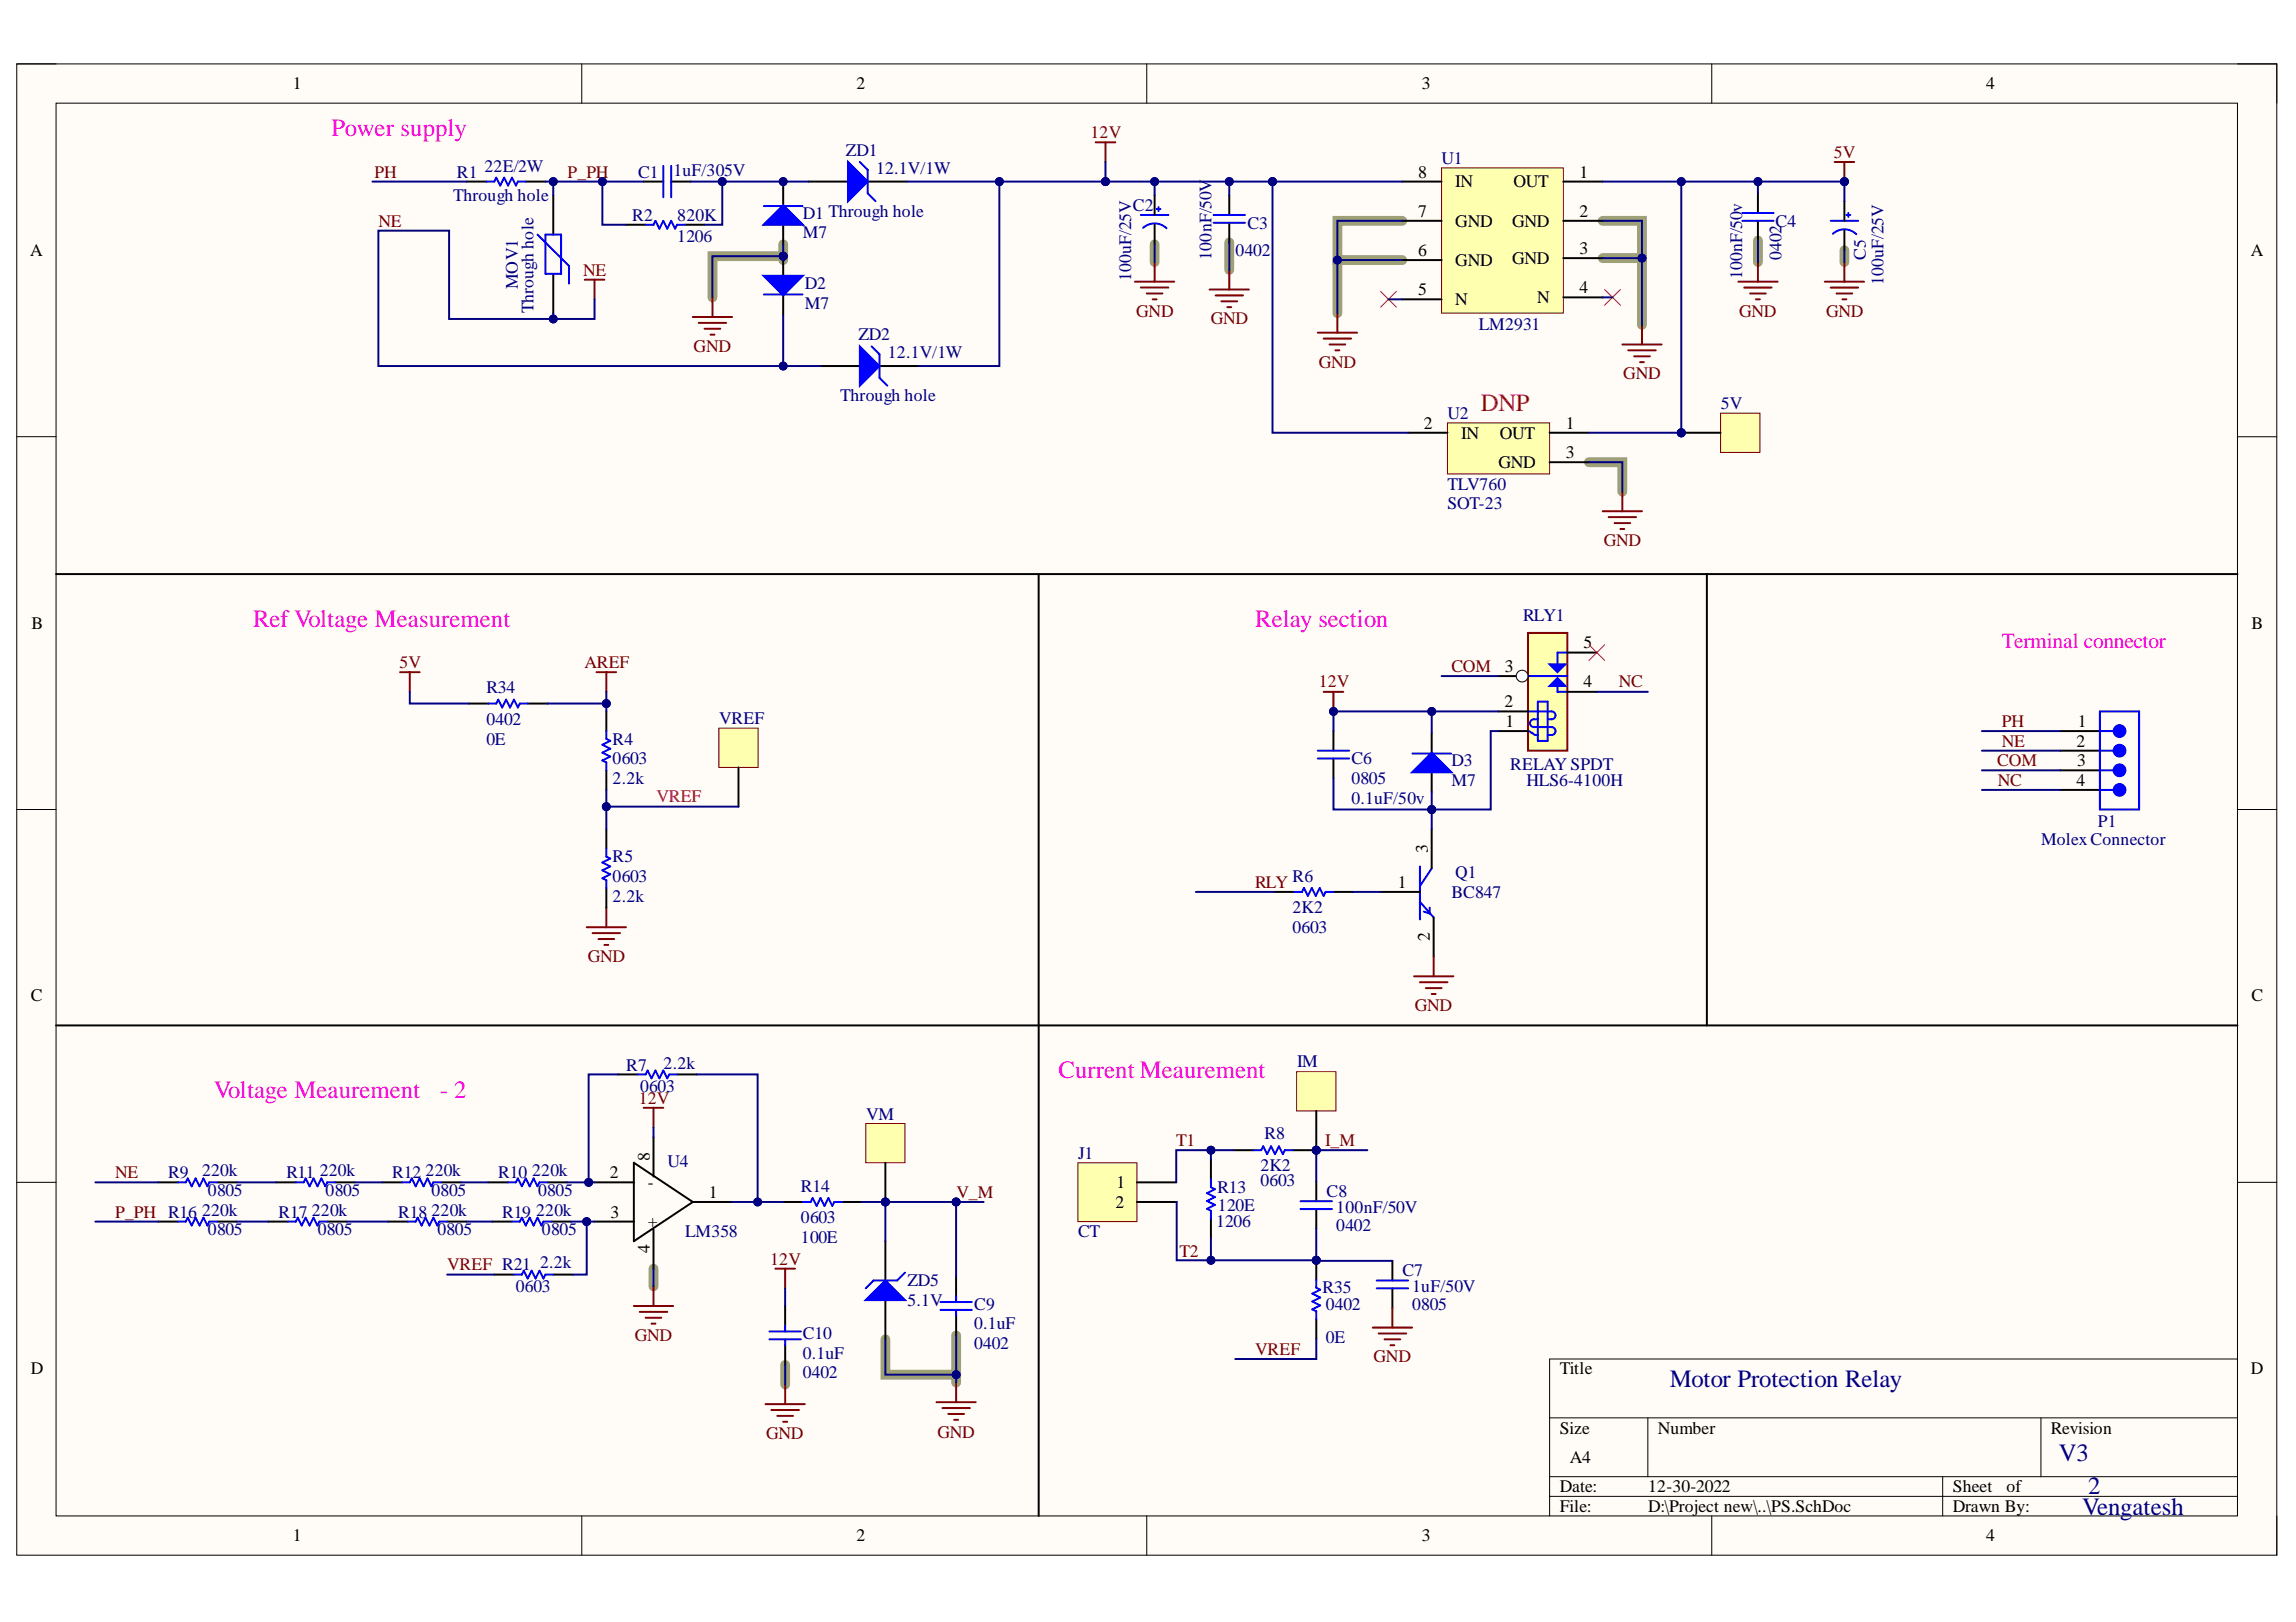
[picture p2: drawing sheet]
<svg xmlns="http://www.w3.org/2000/svg" width="297mm" height="210mm" viewBox="0 0 297 210" stroke-linecap="round" stroke-linejoin="round" font-family="sans-serif">
<defs><g id="words">
<g font-size="3.2" fill="#f0f">
<text x="42.9" y="17.7">Power supply</text>
<text x="32.7" y="81.2">Ref Voltage Measurement</text>
<text x="162.4" y="81.2">Relay section</text>
<text x="27.7" y="142.1">Voltage Meaurement</text>
<text x="56.9" y="142.1">- 2</text>
<text x="136.9" y="139.6">Current Meaurement</text>
</g>
<text font-size="3.2" fill="#f00" x="191.6" y="53.2">DNP</text>
<g font-size="3.2" fill="#000080">
<text x="216" y="179.4">Motor Protection Relay</text>
<text x="266.3" y="189.1">V3</text>
<text x="269.4" y="196">Vengatesh</text>
<text x="270.2" y="193.4">2</text>
</g>
<text font-size="2.8" fill="#f0f" x="259" y="83.8">Terminal connector</text>
<g font-size="2.3">
<text x="37.9" y="11.6">1</text>
<text x="110.8" y="11.6">2</text>
<text x="184" y="11.6">3</text>
<text x="257" y="11.6">4</text>
<text x="183.5" y="23">8</text>
<text x="204.3" y="23">1</text>
<text x="183.5" y="28">7</text>
<text x="188.3" y="24.2">IN</text>
<text x="188.3" y="29.3">GND</text>
<text x="195.6" y="29.3">GND</text>
<text x="195.8" y="24.2">OUT</text>
<text x="204.3" y="28">2</text>
<text x="3.9" y="33.1">A</text>
<text x="183.5" y="33.1">6</text>
<text x="188.3" y="34.4">GND</text>
<text x="195.6" y="34.1">GND</text>
<text x="204.3" y="32.9">3</text>
<text x="291.2" y="33.1">A</text>
<text x="183.5" y="38.2">5</text>
<text x="188.3" y="39.5">N</text>
<text x="198.8" y="39.2">N</text>
<text x="204.3" y="37.9">4</text>
<text x="184.2" y="55.5">2</text>
<text x="189" y="56.8">IN</text>
<text x="194" y="56.8">OUT</text>
<text x="202.6" y="55.5">1</text>
<text x="202.6" y="59.3">3</text>
<text x="193.9" y="60.6">GND</text>
<text x="4.1" y="81.4">B</text>
<text x="204.9" y="83.9">5</text>
<text x="291.3" y="81.4">B</text>
<text x="194.7" y="86.9">3</text>
<text x="204.9" y="89">4</text>
<text x="194.6" y="91.5">2</text>
<text x="194.8" y="94.1">1</text>
<text x="268.8" y="94.1">1</text>
<text x="268.6" y="96.6">2</text>
<text x="268.6" y="101.7">4</text>
<text x="268.7" y="99.2">3</text>
<text x="184.7" y="110.3" transform="rotate(-90 184.7 110.3)">3</text>
<text x="180.8" y="114.9">1</text>
<text x="185" y="121.8" transform="rotate(-90 185 121.8)">2</text>
<text x="4" y="129.6">C</text>
<text x="291.3" y="129.6">C</text>
<text x="78.9" y="152.5">2</text>
<text x="83.8" y="153.8">-</text>
<text x="84.1" y="150.2" transform="rotate(-90 84.1 150.2)">8</text>
<text x="91.7" y="155">1</text>
<text x="144.5" y="153.8">1</text>
<text x="79" y="157.6">3</text>
<text x="83.8" y="158.8">+</text>
<text x="144.3" y="156.3">2</text>
<text x="84.1" y="162.2" transform="rotate(-90 84.1 162.2)">4</text>
<text x="4" y="177.8">D</text>
<text x="201.8" y="177.8">Title</text>
<text x="291.2" y="177.8">D</text>
<text x="201.8" y="185.5">Size</text>
<text x="214.5" y="185.5">Number</text>
<text x="265.3" y="185.5">Revision</text>
<text x="203.1" y="189.3">A4</text>
<text x="201.8" y="193.1">Date:</text>
<text x="201.8" y="195.7">File:</text>
<text x="213.2" y="193.1">12-30-2022</text>
<text x="213.2" y="195.7">D:\Project new\..\PS.SchDoc</text>
<text x="252.6" y="193.1">Sheet</text>
<text x="252.6" y="195.7">Drawn By:</text>
<text x="259.6" y="193.1">of</text>
<text x="37.9" y="199.5">1</text>
<text x="110.8" y="199.5">2</text>
<text x="184" y="199.5">3</text>
<text x="257" y="199.5">4</text>
</g>
<g font-size="2.3" fill="#800000">
<text x="141.1" y="17.9">12V</text>
<text x="48.5" y="23">PH</text>
<text x="73.4" y="23">P_PH</text>
<text x="237.2" y="20.4">5V</text>
<text x="49" y="29.3">NE</text>
<text x="75.4" y="35.7">NE</text>
<text x="147" y="41">GND</text>
<text x="156.6" y="42">GND</text>
<text x="225" y="41">GND</text>
<text x="236.2" y="41">GND</text>
<text x="89.7" y="45.5">GND</text>
<text x="170.6" y="47.6">GND</text>
<text x="210" y="49.1">GND</text>
<text x="207.5" y="70.7">GND</text>
<text x="51.7" y="86.4">5V</text>
<text x="75.6" y="86.4">AREF</text>
<text x="170.6" y="89">12V</text>
<text x="187.8" y="86.9">COM</text>
<text x="209.4" y="89">NC</text>
<text x="259" y="94.1">PH</text>
<text x="258.4" y="99.2">COM</text>
<text x="258.5" y="101.7">NC</text>
<text x="259" y="96.6">NE</text>
<text x="162.4" y="114.9">RLY</text>
<text x="76" y="124.5">GND</text>
<text x="183" y="130.9">GND</text>
<text x="82.6" y="142.9">12V</text>
<text x="152.2" y="148.4">T1</text>
<text x="171.4" y="148.4">I_M</text>
<text x="14.9" y="152.5">NE</text>
<text x="123.7" y="155">V_M</text>
<text x="14.9" y="157.6">P_PH R16</text>
<text x="57.9" y="164.4">VREF R21</text>
<text x="99.6" y="163.6">12V</text>
<text x="152.6" y="162.6">T2</text>
<text x="82.1" y="173.5">GND</text>
<text x="162.4" y="175.3">VREF</text>
<text x="177.7" y="176.3">GND</text>
<text x="99.1" y="186.3">GND</text>
<text x="121.3" y="186">GND</text>
</g>
<g font-size="2.3" fill="#000080">
<text x="59.1" y="23">R1</text>
<text x="62.7" y="22.2">22E/2W</text>
<text x="82.6" y="23">C1</text>
<text x="87.1" y="22.7">1uF/305V</text>
<text x="109.4" y="20.2">ZD1</text>
<text x="113.3" y="22.5">12.1V/1W</text>
<text x="186.5" y="21.2">U1</text>
<text x="58.6" y="26">Through hole</text>
<text x="81.8" y="28.6">R2</text>
<text x="87.6" y="28.6">820K</text>
<text x="103.9" y="28.3">D1 Through hole</text>
<text x="146.6" y="27.3">C2</text>
<text x="161.4" y="29.6">C3</text>
<text x="225.4" y="28.5" transform="rotate(-90 225.4 28.5)">0</text>
<text x="225.4" y="27.4" transform="rotate(-90 225.4 27.4)">v</text>
<text x="229.7" y="29.3">C4</text>
<text x="87.6" y="31.3">1206</text>
<text x="103.9" y="30.8">M7</text>
<text x="156.7" y="33.6" transform="rotate(-90 156.7 33.6)">100nF/50V</text>
<text x="159.9" y="33.1">0402</text>
<text x="230.5" y="33.6" transform="rotate(-90 230.5 33.6)">0402</text>
<text x="241.4" y="33.6" transform="rotate(-90 241.4 33.6)">C5</text>
<text x="67" y="37.4" transform="rotate(-90 67 37.4)">MOV1</text>
<text x="69" y="40.6" transform="rotate(-90 69 40.6)">Through hole</text>
<text x="104.1" y="40">M7</text>
<text x="104.1" y="37.4">D2</text>
<text x="146.3" y="36.4" transform="rotate(-90 146.3 36.4)">100uF/25V</text>
<text x="225.4" y="36.2" transform="rotate(-90 225.4 36.2)">100nF/5</text>
<text x="243.7" y="36.9" transform="rotate(-90 243.7 36.9)">100uF/25V</text>
<text x="111.1" y="44">ZD2</text>
<text x="114.9" y="46.3">12.1V/1W</text>
<text x="191.3" y="42.7">LM2931</text>
<text x="108.7" y="52">Through hole</text>
<text x="222.6" y="53">5V</text>
<text x="187.3" y="54.2">U2</text>
<text x="187.3" y="63.4">TLV760</text>
<text x="187.3" y="65.9">SOT-23</text>
<text x="197.1" y="80.4">RLY1</text>
<text x="62.9" y="89.7">R34</text>
<text x="62.9" y="93.9">0402</text>
<text x="93" y="93.7">VREF</text>
<text x="62.9" y="96.4">0E</text>
<text x="79.3" y="98.9">0603</text>
<text x="79.3" y="101.5">2.2k</text>
<text x="79.3" y="96.4">R4</text>
<text x="174.8" y="101.5">0805</text>
<text x="174.8" y="98.9">C6</text>
<text x="187.8" y="101.7">M7</text>
<text x="187.8" y="99.2">D3</text>
<text x="195.4" y="99.7">RELAY SPDT</text>
<text x="197.5" y="101.7">HLS6-4100H</text>
<text x="174.8" y="104">0.1uF/50v</text>
<text x="271.4" y="107">P1</text>
<text x="79.3" y="111.6">R5</text>
<text x="188.3" y="113.6">Q1</text>
<text x="264.1" y="109.3">Molex Connector</text>
<text x="79.3" y="114.1">0603</text>
<text x="79.3" y="116.7">2.2k</text>
<text x="167.2" y="118.2">2K2</text>
<text x="167.2" y="114.1">R6</text>
<text x="187.8" y="116.2">BC847</text>
<text x="167.2" y="120.7">0603</text>
<text x="81" y="138.6">R7</text>
<text x="82.8" y="141.3">0603</text>
<text x="85.8" y="138.3">2.2k</text>
<text x="167.8" y="138.1">IM</text>
<text x="112.1" y="144.9">VM</text>
<text x="139.5" y="150">J1</text>
<text x="163.6" y="147.4">R8</text>
<text x="21.7" y="152.5">R9</text>
<text x="26.1" y="152.2">220k</text>
<text x="26.9" y="154.8">0805</text>
<text x="37" y="152.5">R11</text>
<text x="41.4" y="152.2">220k</text>
<text x="42.1" y="154.8">0805</text>
<text x="50.7" y="152.5">R12</text>
<text x="55.1" y="152.2">220k</text>
<text x="55.8" y="154.8">0805</text>
<text x="64.5" y="152.5">R10</text>
<text x="68.8" y="152.2">220k</text>
<text x="69.6" y="154.8">0805</text>
<text x="86.4" y="151">U4</text>
<text x="103.6" y="154.3">R14</text>
<text x="157.5" y="154.3">R13</text>
<text x="163.1" y="153.5">0603</text>
<text x="163.1" y="151.5">2K2</text>
<text x="171.6" y="154.9">C8</text>
<text x="26.1" y="157.3">220k</text>
<text x="26.9" y="159.8">0805</text>
<text x="36" y="157.6">R17</text>
<text x="40.3" y="157.3">220k</text>
<text x="41.1" y="159.8">0805</text>
<text x="51.5" y="157.6">R18</text>
<text x="55.8" y="157.3">220k</text>
<text x="56.6" y="159.8">0805</text>
<text x="65" y="157.6">R19</text>
<text x="69.4" y="157.3">220k</text>
<text x="70.1" y="159.8">0805</text>
<text x="88.6" y="160.1">LM358</text>
<text x="103.6" y="158.3">0603</text>
<text x="103.6" y="160.9">100E</text>
<text x="139.5" y="160.1">CT</text>
<text x="157.3" y="158.7">1206</text>
<text x="157.6" y="156.7">120E</text>
<text x="172.9" y="159.2">0402</text>
<text x="172.9" y="157">100nF/50V</text>
<text x="66.7" y="167.2">0603</text>
<text x="69.9" y="164.1">2.2k</text>
<text x="117.4" y="166.4">ZD5</text>
<text x="171.1" y="167.4">R35</text>
<text x="181.4" y="165.2">C7</text>
<text x="182.7" y="167.2">1uF/50V</text>
<text x="103.9" y="173.3">C10</text>
<text x="117.4" y="169">5.1V</text>
<text x="126" y="172">0.1uF</text>
<text x="126" y="169.5">C9</text>
<text x="171.5" y="173.8">0E</text>
<text x="171.5" y="169.5">0402</text>
<text x="182.7" y="169.5">0805</text>
<text x="103.9" y="175.8">0.1uF</text>
<text x="103.9" y="178.3">0402</text>
<text x="126" y="174.5">0402</text>
</g>
<text font-size="2.3" fill="#f00" x="84.9" y="103.8">VREF</text>
</g></defs>
<path d="M2.2 8.3h292.4v193h-292.4z" fill-rule="evenodd" fill="#fffcf8"/>
<path d="M2.2 8.3h292.4v193h-292.4z" fill="none" stroke="#000" stroke-width=".13"/>
<path d="M7.3 13.4h282.2v182.8h-282.2z" fill-rule="evenodd" fill="#fffcf8"/>
<g fill="none" stroke="#000" stroke-width=".13">
<path d="M2.2 8.3h5.1M7.3 13.4h282.2v182.8h-282.2zM75.3 8.3v5M148.4 8.3v5M221.5 8.3v5.1M289.5 8.3h5.1v5.1M2.2 56.5h5.1M289.5 56.5h5.1M2.2 104.8h5.1M289.5 104.8h5.1M2.2 153h5.1M289.5 153h5.1"/>
<path d="M289.5 175.9h-89v20.3M75.3 196.2v5.1M148.4 196.2v5.1M200.5 183.5h89M200.5 191.1h89M200.5 193.6h89M213.2 183.5v7.6M221.5 196.2v5.1M251.3 191.1v5.1M264 183.5v7.6M294.6 196.2v5.1"/>
</g>
<g fill="none" stroke="#9ea175" stroke-width="1.3">
<path d="M101.3 33.2h-9.1v5.3M101.3 31.6v2.1M149.4 31.6v2.3M159 31.4v3.5M173 33.7v6.8M181.4 28.6h-8.4v5.1h8.4M207.3 28.6h5.1v4.8h-5.1M212.4 33.4v8.6M227.4 31.1v2.8M238.6 32.4v1.5M205.6 59.8h4.3v3.8M84.5 164.2v2.3"/>
<path d="M101.6 176.6v2.6M123.7 172.8v5.1h-9.2v-4.6M123.7 177.9v1"/>
</g>
<path d="M60.4 23.5h2.5M68 23.5h2.6M71.6 25.3v5.1M71.6 35.4v5.1M81 29.1h2.5M83.3 23.5h2.5M86.8 23.5h2.6M88.6 29.1h2.6M101.3 24v2.6M101.3 29.1v2.5M159 25.3v2.5M159 28.8v2.6" fill="none" stroke="#000" stroke-width=".25"/>
<path d="M62.9 23.5h1l.3-.5 .5 1 .5-1 .5 1 .5-1 .5 1 .3-.5h1M69.5 30.4l4.1 4v2.3M70.6 30.4h2v5h-2zM83.5 29.1h1l.3-.5 .5 1 .5-1 .5 1 .5-1 .5 1 .3-.5h1M85.8 21.5v4M86.8 21.5v4M157 27.8h4.1M157 28.8h4.1" fill="none" stroke="#00f" stroke-width=".25"/>
<path d="M75.6 36.2h2.6M76.9 36.2v2.5" fill="none" stroke="#800000" stroke-width=".25"/>
<path d="M98.8 29.1l2.5-2.5 2.6 2.5z" fill="#00f"/>
<path d="M98.8 29.1l2.5-2.5 2.6 2.5zM98.8 26.7h5" fill="none" stroke="#00f" stroke-width=".25"/>
<circle cx="101.3" cy="33.2" r=".51" fill="#000080"/>
<circle cx="101.3" cy="33.2" r=".51" fill="none" stroke="#000080" stroke-width=".13"/>
<path d="M101.3 33.2v2.5" fill="none" stroke="#000" stroke-width=".25"/>
<circle cx="101.3" cy="33.2" r=".51" fill="#000080"/>
<circle cx="101.3" cy="33.2" r=".51" fill="none" stroke="#000080" stroke-width=".13"/>
<path d="M101.3 38.2v2.6" fill="none" stroke="#000" stroke-width=".25"/>
<path d="M98.8 35.7h5.1l-2.6 2.5z" fill="#00f"/>
<path d="M98.8 35.7h5.1l-2.6 2.5zM98.8 38.1h5M147.6 27.8h3.6M147.9 29.5a2.2 2.2 0 0 1 3 0M149.6 27.1h.5M149.9 26.8v.5" fill="none" stroke="#00f" stroke-width=".25"/>
<g fill="none" stroke="#800000" stroke-width=".25">
<path d="M141.7 18.4h2.6M143 18.4v2.6M92.2 38.5v2.5M146.8 36.5h5.1M147.6 37.2h3.6M148.4 38h2M149.1 38.7h.5M149.4 33.9v2.6M156.5 37.5h5.1M157.3 38.2h3.5M158 39h2.1M158.8 39.8h.5"/>
<path d="M159 34.9v2.6M89.6 41h5.1M90.4 41.8h3.5M91.2 42.5h2M91.9 43.3h.5"/>
</g>
<path d="M149.4 25.3v2.5M149.4 29.1v2.5" fill="none" stroke="#000" stroke-width=".25"/>
<path d="M186.5 21.7h15.8v18.8h-15.8z" fill-rule="evenodd" fill="#ffffb0"/>
<path d="M186.5 21.7h15.8v18.8h-15.8z" fill="none" stroke="#800000" stroke-width=".13"/>
<path d="M181.4 23.5h5.1M181.4 28.6h5.1M181.4 33.7h5.1M181.4 38.7h5.1M202.3 23.5h5M202.3 28.6h5M202.3 33.4h5M202.3 38.5h5M227.4 25v2.6M227.4 28.6v2.5M238.6 26v2.6M238.6 29.9v2.5" fill="none" stroke="#000" stroke-width=".25"/>
<g fill="none" stroke="#800000" stroke-width=".25">
<path d="M224.9 36.5h5.1M225.7 37.2h3.5M226.4 38h2M227.2 38.7h.5M227.4 33.9v2.6M236.1 36.5h5.1M236.8 37.2h3.6M237.3 21h2.6M237.6 38h2M238.4 38.7h.5M238.6 21v2.5M238.6 33.9v2.6"/>
<path d="M170.5 43.1h5.1M171.2 43.8h3.6M172 44.6h2M172.8 45.3h.5M173 40.5v2.6M209.9 44.6h5.1M210.6 45.3h3.6M211.4 46.1h2.1M212.2 46.9h.5M212.4 42v2.6"/>
</g>
<path d="M178.6 37.7l2 2.1M180.6 37.7l-2 2.1M207.6 37.5l2 2M209.6 37.5l-2 2" fill="none" stroke="#f00" stroke-width=".13"/>
<path d="M225.4 27.6h4.1M225.4 28.6h4.1M236.8 28.6h3.6M237.1 30.3a2.2 2.2 0 0 1 3.1 0M238.9 27.8h.5M239.1 27.6v.5" fill="none" stroke="#00f" stroke-width=".25"/>
<circle cx="238.6" cy="23.5" r=".51" fill="#000080"/>
<circle cx="238.6" cy="23.5" r=".51" fill="none" stroke="#000080" stroke-width=".13"/>
<path d="M187.3 54.7h13.2v6.6h-13.2z" fill-rule="evenodd" fill="#ffffb0"/>
<path d="M187.3 54.7h13.2v6.6h-13.2z" fill="none" stroke="#800000" stroke-width=".13"/>
<path d="M182.2 56h5.1M200.5 56h5.1M200.5 59.8h5.1" fill="none" stroke="#000" stroke-width=".25"/>
<path d="M207.3 66.2h5.1M208.1 66.9h3.6M208.9 67.7h2M209.6 68.5h.5M209.9 63.6v2.6" fill="none" stroke="#800000" stroke-width=".25"/>
<path d="M93 94.2h5.1v5.1h-5.1z" fill-rule="evenodd" fill="#ffffb0"/>
<path d="M93 94.2h5.1v5.1h-5.1z" fill="none" stroke="#800000" stroke-width=".13"/>
<path d="M95.5 99.3v5.1M172.5 94.6v2.5M172.5 98.2v2.5M185.2 94.9v2.5M185.2 99.9v2.6M178.6 115.4h5.1M185.2 107.3v5.1M185.5 118.7v5.1" fill="none" stroke="#000" stroke-width=".25"/>
<path d="M75.9 120h5.1M78.4 117.5v2.5M76.7 120.8h3.5M77.4 121.5h2.1M78.2 122.3h.5" fill="none" stroke="#800000" stroke-width=".25"/>
<path d="M170.5 97.1h4M170.5 98.2h4M183.7 112.1v6.9M183.7 116.7l1.8 2M185 117.5v.7l-.8-.2M185.2 112.4l-1.5 2.3" fill="none" stroke="#00f" stroke-width=".25"/>
<path d="M185.2 97.4l2.6 2.5h-5.1z" fill="#00f"/>
<path d="M182.7 97.5h5M185.2 97.4l2.6 2.5h-5.1zM167.4 115.4h1l.3-.5 .5 1 .5-1 .5 1 .5-1 .5 1 .3-.5h1" fill="none" stroke="#00f" stroke-width=".25"/>
<path d="M164.9 115.4h2.5M172.5 115.4h2.6" fill="none" stroke="#000" stroke-width=".25"/>
<path d="M171.2 89.5h2.6M172.5 89.5v2.6" fill="none" stroke="#800000" stroke-width=".25"/>
<circle cx="172.5" cy="92.1" r=".51" fill="#000080"/>
<circle cx="172.5" cy="92.1" r=".51" fill="none" stroke="#000080" stroke-width=".13"/>
<path d="M197.7 81.9h5.1v15.2h-5.1z" fill-rule="evenodd" fill="#ffffb0"/>
<path d="M197.7 81.9h5.1v15.2h-5.1z" fill="none" stroke="#800000" stroke-width=".25"/>
<path d="M201.5 87.7l1 1.1h-2z" fill="#00f"/>
<path d="M201.5 87.7l1 1.1h-2z" fill="none" stroke="#00f" stroke-width=".25"/>
<path d="M200.5 86h2l-1 1z" fill="#00f"/>
<path d="M197.7 92.1h3a.51 .51 0 0 1 .5 .5 .51 .51 0 0 1-.5 .5h-.5M197.7 94.6h.2l.2 .3M197.7 87.5h5.1M198.2 94.8a.62 .62 0 0 0 .8 .3M199 93.1h-.6a.51 .51 0 0 0-.5 .5 .51 .51 0 0 0 .5 .5h2.3a.51 .51 0 0 1 .5 .5 .51 .51 0 0 1-.5 .5h-.5M199 90.8h1.2v5.1h-1.2zM200.5 86h2l-1 1zM201.5 88.8v.7h1.3M202.8 84.5h-1.3v1.5" fill="none" stroke="#00f" stroke-width=".25"/>
<path d="M193.9 87.5h3.8" fill="none" stroke="#000" stroke-width=".25"/>
<circle cx="196.9" cy="87.5" r=".76" fill="#f8fcff"/>
<circle cx="196.9" cy="87.5" r=".76" fill="none" stroke="#000" stroke-width=".13"/>
<path d="M193.9 92.1h3.8M193.9 94.6h3.8M202.8 84.5h3.8M202.8 89.5h3.8M156.7 150.1v2.5M156.7 157.7v2.5M159.6 148.8h2.6M167.2 148.8h2.6" fill="none" stroke="#000" stroke-width=".25"/>
<path d="M156.7 152.6v1l.5 .3-1 .5 1 .5-1 .5 1 .5-1 .5 .5 .3v1M162.2 148.8h1l.2-.5 .5 1.1 .5-1.1 .5 1.1 .6-1.1 .5 1.1 .2-.6h1" fill="none" stroke="#00f" stroke-width=".25"/>
<path d="M139.5 150.5h7.6v7.6h-7.6z" fill-rule="evenodd" fill="#ffffb0"/>
<path d="M139.5 150.5h7.6v7.6h-7.6z" fill="none" stroke="#800000" stroke-width=".13"/>
<g fill="none" stroke="#000" stroke-width=".25">
<path d="M20.5 153h2.5M28.1 153h2.5M76.9 153h5.1M76.9 158.1h5.1M82 150.5l7.6 5-7.6 5.1zM84.5 147.2v5M84.5 159.1v5.1M89.6 155.5h5.1M101.3 155.5h2.6M109 155.5h2.5M147.1 153h5.1M147.1 155.5h5.1"/>
<path d="M170.3 152.9v2.6M170.3 156.5v2.5M114.5 160.6v5.1M114.5 168.2v5.1"/>
</g>
<path d="M23 153h1l.3-.5 .5 1 .5-1 .5 1 .5-1 .5 1 .3-.5h1M103.9 155.5h1l.2-.5 .5 1.1 .6-1.1 .5 1.1 .5-1.1 .5 1.1 .2-.6h1.1M168.3 155.5h4M168.3 156.5h4" fill="none" stroke="#00f" stroke-width=".25"/>
<path d="M83.3 143.4h2.5M84.5 143.4v2.5M82 169h5.1M82.8 169.8h3.5M83.5 170.5h2.1M84.3 171.3h.5M84.5 166.5v2.5" fill="none" stroke="#800000" stroke-width=".25"/>
<path d="M112 168.2l2.5-2.5 2.6 2.5z" fill="#00f"/>
<path d="M66.5 164.9h1l.3-.5 .5 1.1 .5-1.1 .5 1.1 .5-1.1 .5 1.1 .3-.6h1M99.5 172.3h4.1M99.5 173.3h4.1M101.6 171.5v.8M101.6 173.3v.8M112 168.2l2.5-2.5 2.6 2.5zM117.1 164.7l-1 1h-3.1l-1 1M121.7 168.5h4M121.7 169.5h4M123.7 167.7v.8M123.7 169.5v.8" fill="none" stroke="#00f" stroke-width=".25"/>
<path d="M63.9 164.9h2.6M71.6 164.9h2.5M101.6 169v2.5M101.6 174.1v2.5M123.7 165.2v2.5M123.7 170.3v2.5" fill="none" stroke="#000" stroke-width=".25"/>
<path d="M100.3 164.2h2.6M101.6 164.2v2.5M101.6 179.2v2.5M123.7 178.9v2.6M99 181.7h5.1M99.8 182.5h3.6M100.6 183.2h2M101.3 184h.5M121.2 181.5h5M121.9 182.2h3.6M122.7 183h2M123.4 183.7h.6" fill="none" stroke="#800000" stroke-width=".25"/>
<circle cx="123.7" cy="155.5" r=".51" fill="#000080"/>
<circle cx="123.7" cy="155.5" r=".51" fill="none" stroke="#000080" stroke-width=".13"/>
<path d="M104.6 23.5h5.1M112.3 23.5h5M7.3 74.3h282.2M134.4 74.3v121.9M78.4 107.3v2.5M78.4 114.9v2.6M7.3 132.7h282.2" fill="none" stroke="#000" stroke-width=".25"/>
<path d="M182.9 126.3h5.1M183.7 127.1h3.6M184.5 127.9h2M185.2 128.6h.5M185.5 123.8v2.5" fill="none" stroke="#800000" stroke-width=".25"/>
<path d="M78.4 109.8v1.1l.6 .2-1.1 .5 1.1 .5-1.1 .5 1.1 .5-1.1 .6 .5 .2v1" fill="none" stroke="#00f" stroke-width=".25"/>
<path d="M109.7 21l2.6 2.5-2.6 2.5z" fill="#00f"/>
<path d="M109.7 21l2.6 2.5-2.6 2.5zM111.2 21l1.1 1v3l1 1" fill="none" stroke="#00f" stroke-width=".25"/>
<path d="M106.2 47.4h5M113.8 47.4h5.1" fill="none" stroke="#000" stroke-width=".25"/>
<path d="M111.2 44.8l2.6 2.6-2.6 2.5z" fill="#00f"/>
<path d="M111.2 44.8l2.6 2.6-2.6 2.5zM112.8 44.8l1 1v3.1l1 1M63.2 91h1l.3-.5 .5 1.1 .5-1.1 .5 1.1 .5-1.1 .5 1.1 .3-.6h1M82.5 139h1l.3-.5 .5 1 .5-1 .5 1 .5-1 .5 1 .3-.5h1M23 158.1h1l.3-.5 .5 1 .5-1 .5 1 .5-1 .5 1 .3-.5h1M37.3 158.1h1l.2-.5 .5 1 .5-1 .5 1 .6-1 .5 1 .2-.5h1M38.3 153h1l.2-.5 .5 1 .6-1 .5 1 .5-1 .5 1 .2-.5h1.1M52 153h1l.3-.5 .5 1 .5-1 .5 1 .5-1 .5 1 .3-.5h1M52.8 158.1h1l.2-.5 .5 1 .6-1 .5 1 .5-1 .5 1 .2-.5h1M65.7 153h1l.3-.5 .5 1 .5-1 .5 1 .5-1 .5 1 .3-.5h1M66.2 158.1h1.1l.2-.5 .5 1 .5-1 .5 1 .5-1 .6 1 .2-.5h1" fill="none" stroke="#00f" stroke-width=".25"/>
<g fill="none" stroke="#000" stroke-width=".25">
<path d="M60.6 91h2.6M68.3 91h2.5M80 139h2.5M87.6 139h2.5M20.5 158.1h2.5M28.1 158.1h2.5M34.7 158.1h2.6M35.7 153h2.6M42.3 158.1h2.6M43.4 153h2.5M49.5 153h2.5M50.2 158.1h2.6"/>
<path d="M57.1 153h2.5M57.8 158.1h2.6M63.2 153h2.5M63.7 158.1h2.5M70.8 153h2.6M71.3 158.1h2.6"/>
</g>
<path d="M205.6 83.4l2 2.1M207.6 83.4l-2 2.1" fill="none" stroke="#f00" stroke-width=".13"/>
<path d="M77.2 87h2.5M78.4 87v2.5" fill="none" stroke="#800000" stroke-width=".25"/>
<circle cx="114.5" cy="155.5" r=".51" fill="#000080"/>
<circle cx="114.5" cy="155.5" r=".51" fill="none" stroke="#000080" stroke-width=".13"/>
<path d="M112 145.4h5.1v5.1h-5.1z" fill-rule="evenodd" fill="#ffffb0"/>
<path d="M112 145.4h5.1v5.1h-5.1z" fill="none" stroke="#800000" stroke-width=".13"/>
<path d="M114.5 150.5v5" fill="none" stroke="#000" stroke-width=".25"/>
<circle cx="114.5" cy="155.5" r=".51" fill="#000080"/>
<circle cx="114.5" cy="155.5" r=".51" fill="none" stroke="#000080" stroke-width=".13"/>
<circle cx="170.3" cy="148.8" r=".51" fill="#000080"/>
<circle cx="170.3" cy="148.8" r=".51" fill="none" stroke="#000080" stroke-width=".13"/>
<path d="M167.7 138.7h5.1v5.1h-5.1z" fill-rule="evenodd" fill="#ffffb0"/>
<path d="M167.7 138.7h5.1v5.1h-5.1z" fill="none" stroke="#800000" stroke-width=".13"/>
<path d="M170.3 143.8v5" fill="none" stroke="#000" stroke-width=".25"/>
<circle cx="170.3" cy="148.8" r=".51" fill="#000080"/>
<circle cx="170.3" cy="148.8" r=".51" fill="none" stroke="#000080" stroke-width=".13"/>
<circle cx="217.5" cy="56" r=".51" fill="#000080"/>
<circle cx="217.5" cy="56" r=".51" fill="none" stroke="#000080" stroke-width=".13"/>
<path d="M222.6 53.5h5.1v5h-5.1z" fill-rule="evenodd" fill="#ffffb0"/>
<path d="M222.6 53.5h5.1v5h-5.1z" fill="none" stroke="#800000" stroke-width=".13"/>
<path d="M217.5 56h5.1" fill="none" stroke="#000" stroke-width=".25"/>
<circle cx="217.5" cy="56" r=".51" fill="#000080"/>
<circle cx="217.5" cy="56" r=".51" fill="none" stroke="#000080" stroke-width=".13"/>
<path d="M220.8 74.3v58.4" fill="none" stroke="#000" stroke-width=".25"/>
<circle cx="170.3" cy="163.1" r=".51" fill="#000080"/>
<circle cx="170.3" cy="163.1" r=".51" fill="none" stroke="#000080" stroke-width=".13"/>
<path d="M170.3 163.1v2.5" fill="none" stroke="#000" stroke-width=".25"/>
<circle cx="170.3" cy="163.1" r=".51" fill="#000080"/>
<circle cx="170.3" cy="163.1" r=".51" fill="none" stroke="#000080" stroke-width=".13"/>
<path d="M78.4 92.1v2.5M78.4 99.7v2.5M266.6 97.1h5.1M266.6 94.6h5.1M170.3 170.7v2.6" fill="none" stroke="#000" stroke-width=".25"/>
<path d="M78.4 94.6v1l.6 .3-1.1 .5 1.1 .5-1.1 .5 1.1 .5-1.1 .5 .5 .3v1M271.7 97.1h1.8M170.3 165.6v1l.5 .3-1 .5 1 .5-1 .5 1 .5-1 .5 .5 .3v1" fill="none" stroke="#00f" stroke-width=".25"/>
<circle cx="274.2" cy="97.1" r=".76" fill="#00f"/>
<g fill="none" stroke="#00f" stroke-width=".25">
<path d="M271.7 94.6h1.8M271.7 99.7h1.8"/>
<circle cx="274.2" cy="97.1" r=".76"/>
</g>
<path d="M266.6 99.7h5.1" fill="none" stroke="#000" stroke-width=".25"/>
<circle cx="274.2" cy="99.7" r=".76" fill="#00f"/>
<g fill="none" stroke="#00f" stroke-width=".25">
<path d="M271.7 102.2h1.8"/>
<circle cx="274.2" cy="99.7" r=".76"/>
</g>
<path d="M266.6 102.2h5.1" fill="none" stroke="#000" stroke-width=".25"/>
<circle cx="274.2" cy="102.2" r=".76" fill="#00f"/>
<g fill="none" stroke="#00f" stroke-width=".25">
<path d="M271.7 92.1h5v12.7h-5z"/>
<circle cx="274.2" cy="102.2" r=".76"/>
</g>
<circle cx="274.2" cy="94.6" r=".76" fill="#00f"/>
<g fill="none" stroke="#00f" stroke-width=".25">
<path d="M178.1 165.7h4.1M178.1 166.7h4.1"/>
<circle cx="274.2" cy="94.6" r=".76"/>
</g>
<path d="M51.7 87h2.6M53 87v2.5M177.6 171.8h5.1M178.4 172.6h3.5M179.1 173.3h2.1M179.9 174.1h.5M180.1 169.3v2.5" fill="none" stroke="#800000" stroke-width=".25"/>
<path d="M180.1 163.2v2.5M180.1 166.7v2.6" fill="none" stroke="#000" stroke-width=".25"/>
<path d="M238.6 23.5v2.5" fill="none" stroke="#000080" stroke-width=".25"/>
<circle cx="238.6" cy="23.5" r=".51" fill="#000080"/>
<circle cx="238.6" cy="23.5" r=".51" fill="none" stroke="#000080" stroke-width=".13"/>
<path d="M48.2 23.5h12.2M76.9 38.7v2.6h-18.8v-11.4h-9.1v17.5h57.2M12.3 158.1h8.2M12.3 153h8.2M30.6 158.1h4.1M30.6 153h5.1M44.9 158.1h5.3M45.9 153h3.6" fill="none" stroke="#000080" stroke-width=".25"/>
<circle cx="71.6" cy="41.3" r=".51" fill="#000080"/>
<circle cx="71.6" cy="41.3" r=".51" fill="none" stroke="#000080" stroke-width=".13"/>
<circle cx="101.3" cy="47.4" r=".51" fill="#000080"/>
<circle cx="101.3" cy="47.4" r=".51" fill="none" stroke="#000080" stroke-width=".13"/>
<path d="M70.6 23.5h7.3v5.6h3.1M53 89.5v1.5h7.6M59.6 153h3.6M60.4 158.1h3.3M57.8 164.9h6.1" fill="none" stroke="#000080" stroke-width=".25"/>
<circle cx="71.6" cy="23.5" r=".51" fill="#000080"/>
<circle cx="71.6" cy="23.5" r=".51" fill="none" stroke="#000080" stroke-width=".13"/>
<circle cx="77.9" cy="23.5" r=".51" fill="#000080"/>
<circle cx="77.9" cy="23.5" r=".51" fill="none" stroke="#000080" stroke-width=".13"/>
<path d="M70.8 91h7.6" fill="none" stroke="#000080" stroke-width=".25"/>
<circle cx="78.4" cy="91" r=".51" fill="#000080"/>
<circle cx="78.4" cy="91" r=".51" fill="none" stroke="#000080" stroke-width=".13"/>
<path d="M73.4 153h3.5" fill="none" stroke="#000080" stroke-width=".25"/>
<circle cx="76.2" cy="153" r=".51" fill="#000080"/>
<circle cx="76.2" cy="153" r=".51" fill="none" stroke="#000080" stroke-width=".13"/>
<path d="M73.9 158.1h3" fill="none" stroke="#000080" stroke-width=".25"/>
<circle cx="75.9" cy="158.1" r=".51" fill="#000080"/>
<circle cx="75.9" cy="158.1" r=".51" fill="none" stroke="#000080" stroke-width=".13"/>
<path d="M75.9 158.1v6.8h-1.8" fill="none" stroke="#000080" stroke-width=".25"/>
<circle cx="75.9" cy="158.1" r=".51" fill="#000080"/>
<circle cx="75.9" cy="158.1" r=".51" fill="none" stroke="#000080" stroke-width=".13"/>
<path d="M80 139h-3.8v14" fill="none" stroke="#000080" stroke-width=".25"/>
<circle cx="76.2" cy="153" r=".51" fill="#000080"/>
<circle cx="76.2" cy="153" r=".51" fill="none" stroke="#000080" stroke-width=".13"/>
<path d="M77.9 23.5h5.4" fill="none" stroke="#000080" stroke-width=".25"/>
<circle cx="77.9" cy="23.5" r=".51" fill="#000080"/>
<circle cx="77.9" cy="23.5" r=".51" fill="none" stroke="#000080" stroke-width=".13"/>
<path d="M78.4 104.4h17.1" fill="none" stroke="#000080" stroke-width=".25"/>
<circle cx="78.4" cy="104.4" r=".51" fill="#000080"/>
<circle cx="78.4" cy="104.4" r=".51" fill="none" stroke="#000080" stroke-width=".13"/>
<path d="M89.4 23.5h15.2" fill="none" stroke="#000080" stroke-width=".25"/>
<circle cx="93.4" cy="23.5" r=".51" fill="#000080"/>
<circle cx="93.4" cy="23.5" r=".51" fill="none" stroke="#000080" stroke-width=".13"/>
<circle cx="101.3" cy="23.5" r=".51" fill="#000080"/>
<circle cx="101.3" cy="23.5" r=".51" fill="none" stroke="#000080" stroke-width=".13"/>
<path d="M90.1 139h7.9v16.5" fill="none" stroke="#000080" stroke-width=".25"/>
<circle cx="98" cy="155.5" r=".51" fill="#000080"/>
<circle cx="98" cy="155.5" r=".51" fill="none" stroke="#000080" stroke-width=".13"/>
<path d="M93.4 23.5v5.6h-2.2" fill="none" stroke="#000080" stroke-width=".25"/>
<circle cx="93.4" cy="23.5" r=".51" fill="#000080"/>
<circle cx="93.4" cy="23.5" r=".51" fill="none" stroke="#000080" stroke-width=".13"/>
<path d="M101.3 33.2h-9.1v5.3" fill="none" stroke="#000080" stroke-width=".25"/>
<circle cx="101.3" cy="33.2" r=".51" fill="#000080"/>
<circle cx="101.3" cy="33.2" r=".51" fill="none" stroke="#000080" stroke-width=".13"/>
<path d="M94.7 155.5h6.6" fill="none" stroke="#000080" stroke-width=".25"/>
<circle cx="98" cy="155.5" r=".51" fill="#000080"/>
<circle cx="98" cy="155.5" r=".51" fill="none" stroke="#000080" stroke-width=".13"/>
<path d="M111.5 155.5h15.8" fill="none" stroke="#000080" stroke-width=".25"/>
<circle cx="114.5" cy="155.5" r=".51" fill="#000080"/>
<circle cx="114.5" cy="155.5" r=".51" fill="none" stroke="#000080" stroke-width=".13"/>
<circle cx="123.7" cy="155.5" r=".51" fill="#000080"/>
<circle cx="123.7" cy="155.5" r=".51" fill="none" stroke="#000080" stroke-width=".13"/>
<path d="M123.7 172.8v5.1h-9.2v-4.6" fill="none" stroke="#000080" stroke-width=".25"/>
<circle cx="123.7" cy="177.9" r=".51" fill="#000080"/>
<circle cx="123.7" cy="177.9" r=".51" fill="none" stroke="#000080" stroke-width=".13"/>
<path d="M117.3 23.5h25.7" fill="none" stroke="#000080" stroke-width=".25"/>
<circle cx="129.3" cy="23.5" r=".51" fill="#000080"/>
<circle cx="129.3" cy="23.5" r=".51" fill="none" stroke="#000080" stroke-width=".13"/>
<circle cx="143" cy="23.5" r=".51" fill="#000080"/>
<circle cx="143" cy="23.5" r=".51" fill="none" stroke="#000080" stroke-width=".13"/>
<path d="M129.3 23.5v23.9h-10.4" fill="none" stroke="#000080" stroke-width=".25"/>
<circle cx="129.3" cy="23.5" r=".51" fill="#000080"/>
<circle cx="129.3" cy="23.5" r=".51" fill="none" stroke="#000080" stroke-width=".13"/>
<path d="M143 23.5h21.6" fill="none" stroke="#000080" stroke-width=".25"/>
<circle cx="143" cy="23.5" r=".51" fill="#000080"/>
<circle cx="143" cy="23.5" r=".51" fill="none" stroke="#000080" stroke-width=".13"/>
<circle cx="149.4" cy="23.5" r=".51" fill="#000080"/>
<circle cx="149.4" cy="23.5" r=".51" fill="none" stroke="#000080" stroke-width=".13"/>
<circle cx="159" cy="23.5" r=".51" fill="#000080"/>
<circle cx="159" cy="23.5" r=".51" fill="none" stroke="#000080" stroke-width=".13"/>
<circle cx="164.6" cy="23.5" r=".51" fill="#000080"/>
<circle cx="164.6" cy="23.5" r=".51" fill="none" stroke="#000080" stroke-width=".13"/>
<path d="M152.2 155.5v7.6h4.5v-2.9" fill="none" stroke="#000080" stroke-width=".25"/>
<circle cx="156.7" cy="163.1" r=".51" fill="#000080"/>
<circle cx="156.7" cy="163.1" r=".51" fill="none" stroke="#000080" stroke-width=".13"/>
<path d="M159.6 148.8h-7.4v4.2" fill="none" stroke="#000080" stroke-width=".25"/>
<circle cx="156.7" cy="148.8" r=".51" fill="#000080"/>
<circle cx="156.7" cy="148.8" r=".51" fill="none" stroke="#000080" stroke-width=".13"/>
<path d="M154.7 115.4h10.2M170.3 159v4.1h-13.6" fill="none" stroke="#000080" stroke-width=".25"/>
<circle cx="156.7" cy="163.1" r=".51" fill="#000080"/>
<circle cx="156.7" cy="163.1" r=".51" fill="none" stroke="#000080" stroke-width=".13"/>
<circle cx="170.3" cy="163.1" r=".51" fill="#000080"/>
<circle cx="170.3" cy="163.1" r=".51" fill="none" stroke="#000080" stroke-width=".13"/>
<path d="M164.6 23.5v32.5h17.6M170.3 173.3v2.6h-10.5" fill="none" stroke="#000080" stroke-width=".25"/>
<circle cx="164.6" cy="23.5" r=".51" fill="#000080"/>
<circle cx="164.6" cy="23.5" r=".51" fill="none" stroke="#000080" stroke-width=".13"/>
<path d="M164.6 23.5h16.8" fill="none" stroke="#000080" stroke-width=".25"/>
<circle cx="164.6" cy="23.5" r=".51" fill="#000080"/>
<circle cx="164.6" cy="23.5" r=".51" fill="none" stroke="#000080" stroke-width=".13"/>
<path d="M169.8 148.8h7.1" fill="none" stroke="#000080" stroke-width=".25"/>
<circle cx="170.3" cy="148.8" r=".51" fill="#000080"/>
<circle cx="170.3" cy="148.8" r=".51" fill="none" stroke="#000080" stroke-width=".13"/>
<path d="M170.3 163.1v.1h9.8" fill="none" stroke="#000080" stroke-width=".25"/>
<circle cx="170.3" cy="163.1" r=".51" fill="#000080"/>
<circle cx="170.3" cy="163.1" r=".51" fill="none" stroke="#000080" stroke-width=".13"/>
<path d="M172.5 100.7v4.1h12.7v-2.3" fill="none" stroke="#000080" stroke-width=".25"/>
<circle cx="185.2" cy="104.8" r=".51" fill="#000080"/>
<circle cx="185.2" cy="104.8" r=".51" fill="none" stroke="#000080" stroke-width=".13"/>
<path d="M193.9 92.1h-21.4v2.5" fill="none" stroke="#000080" stroke-width=".25"/>
<circle cx="185.2" cy="92.1" r=".51" fill="#000080"/>
<circle cx="185.2" cy="92.1" r=".51" fill="none" stroke="#000080" stroke-width=".13"/>
<circle cx="172.5" cy="92.1" r=".51" fill="#000080"/>
<circle cx="172.5" cy="92.1" r=".51" fill="none" stroke="#000080" stroke-width=".13"/>
<path d="M181.4 28.6h-8.4v5.1h8.4" fill="none" stroke="#000080" stroke-width=".25"/>
<circle cx="173" cy="33.7" r=".51" fill="#000080"/>
<circle cx="173" cy="33.7" r=".51" fill="none" stroke="#000080" stroke-width=".13"/>
<path d="M179.6 38.7h1.8M193.9 94.6h-1v10.2h-7.7M175.1 115.4h3.5" fill="none" stroke="#000080" stroke-width=".25"/>
<circle cx="185.2" cy="104.8" r=".51" fill="#000080"/>
<circle cx="185.2" cy="104.8" r=".51" fill="none" stroke="#000080" stroke-width=".13"/>
<path d="M205.6 59.8h4.3v3.8M205.6 56h11.9M186.5 87.5h7.4" fill="none" stroke="#000080" stroke-width=".25"/>
<circle cx="217.5" cy="56" r=".51" fill="#000080"/>
<circle cx="217.5" cy="56" r=".51" fill="none" stroke="#000080" stroke-width=".13"/>
<path d="M207.3 28.6h5.1v4.8h-5.1M207.3 38.5h1.3M206.6 89.5h6.6" fill="none" stroke="#000080" stroke-width=".25"/>
<circle cx="212.4" cy="33.4" r=".51" fill="#000080"/>
<circle cx="212.4" cy="33.4" r=".51" fill="none" stroke="#000080" stroke-width=".13"/>
<path d="M207.3 23.5h31.3" fill="none" stroke="#000080" stroke-width=".25"/>
<circle cx="238.6" cy="23.5" r=".51" fill="#000080"/>
<circle cx="238.6" cy="23.5" r=".51" fill="none" stroke="#000080" stroke-width=".13"/>
<circle cx="227.4" cy="23.5" r=".51" fill="#000080"/>
<circle cx="227.4" cy="23.5" r=".51" fill="none" stroke="#000080" stroke-width=".13"/>
<circle cx="217.5" cy="23.5" r=".51" fill="#000080"/>
<circle cx="217.5" cy="23.5" r=".51" fill="none" stroke="#000080" stroke-width=".13"/>
<path d="M71.6 40.5v.8M256.4 99.7h10.2M256.4 97.1h10.2M256.4 94.6h10.2M256.4 102.2h10.2" fill="none" stroke="#000080" stroke-width=".25"/>
<circle cx="71.6" cy="41.3" r=".51" fill="#000080"/>
<circle cx="71.6" cy="41.3" r=".51" fill="none" stroke="#000080" stroke-width=".13"/>
<path d="M71.6 23.5v1.8" fill="none" stroke="#000080" stroke-width=".25"/>
<circle cx="71.6" cy="23.5" r=".51" fill="#000080"/>
<circle cx="71.6" cy="23.5" r=".51" fill="none" stroke="#000080" stroke-width=".13"/>
<path d="M78.4 102.2v5.1" fill="none" stroke="#000080" stroke-width=".25"/>
<circle cx="78.4" cy="104.4" r=".51" fill="#000080"/>
<circle cx="78.4" cy="104.4" r=".51" fill="none" stroke="#000080" stroke-width=".13"/>
<path d="M78.4 89.5v2.6" fill="none" stroke="#000080" stroke-width=".25"/>
<circle cx="78.4" cy="91" r=".51" fill="#000080"/>
<circle cx="78.4" cy="91" r=".51" fill="none" stroke="#000080" stroke-width=".13"/>
<path d="M101.3 40.8v6.6M84.5 145.9v1.3M84.5 164.2v2.3" fill="none" stroke="#000080" stroke-width=".25"/>
<circle cx="101.3" cy="47.4" r=".51" fill="#000080"/>
<circle cx="101.3" cy="47.4" r=".51" fill="none" stroke="#000080" stroke-width=".13"/>
<path d="M101.3 31.6v2.1" fill="none" stroke="#000080" stroke-width=".25"/>
<circle cx="101.3" cy="33.2" r=".51" fill="#000080"/>
<circle cx="101.3" cy="33.2" r=".51" fill="none" stroke="#000080" stroke-width=".13"/>
<path d="M101.3 23.5v.5" fill="none" stroke="#000080" stroke-width=".25"/>
<circle cx="101.3" cy="23.5" r=".51" fill="#000080"/>
<circle cx="101.3" cy="23.5" r=".51" fill="none" stroke="#000080" stroke-width=".13"/>
<path d="M114.5 155.5v5.1M101.6 166.7v2.3M101.6 176.6v2.6" fill="none" stroke="#000080" stroke-width=".25"/>
<circle cx="114.5" cy="155.5" r=".51" fill="#000080"/>
<circle cx="114.5" cy="155.5" r=".51" fill="none" stroke="#000080" stroke-width=".13"/>
<path d="M123.7 177.9v1" fill="none" stroke="#000080" stroke-width=".25"/>
<circle cx="123.7" cy="177.9" r=".51" fill="#000080"/>
<circle cx="123.7" cy="177.9" r=".51" fill="none" stroke="#000080" stroke-width=".13"/>
<path d="M123.7 155.5v9.7" fill="none" stroke="#000080" stroke-width=".25"/>
<circle cx="123.7" cy="155.5" r=".51" fill="#000080"/>
<circle cx="123.7" cy="155.5" r=".51" fill="none" stroke="#000080" stroke-width=".13"/>
<path d="M143 21v2.5" fill="none" stroke="#000080" stroke-width=".25"/>
<circle cx="143" cy="23.5" r=".51" fill="#000080"/>
<circle cx="143" cy="23.5" r=".51" fill="none" stroke="#000080" stroke-width=".13"/>
<path d="M149.4 23.5v1.8M149.4 31.6v2.3" fill="none" stroke="#000080" stroke-width=".25"/>
<circle cx="149.4" cy="23.5" r=".51" fill="#000080"/>
<circle cx="149.4" cy="23.5" r=".51" fill="none" stroke="#000080" stroke-width=".13"/>
<path d="M156.7 148.8v1.3" fill="none" stroke="#000080" stroke-width=".25"/>
<circle cx="156.7" cy="148.8" r=".51" fill="#000080"/>
<circle cx="156.7" cy="148.8" r=".51" fill="none" stroke="#000080" stroke-width=".13"/>
<path d="M159 23.5v1.8M159 31.4v3.5" fill="none" stroke="#000080" stroke-width=".25"/>
<circle cx="159" cy="23.5" r=".51" fill="#000080"/>
<circle cx="159" cy="23.5" r=".51" fill="none" stroke="#000080" stroke-width=".13"/>
<path d="M170.3 148.8v4.1" fill="none" stroke="#000080" stroke-width=".25"/>
<circle cx="170.3" cy="148.8" r=".51" fill="#000080"/>
<circle cx="170.3" cy="148.8" r=".51" fill="none" stroke="#000080" stroke-width=".13"/>
<path d="M173 33.7v6.8" fill="none" stroke="#000080" stroke-width=".25"/>
<circle cx="173" cy="33.7" r=".51" fill="#000080"/>
<circle cx="173" cy="33.7" r=".51" fill="none" stroke="#000080" stroke-width=".13"/>
<path d="M185.2 104.8v2.5" fill="none" stroke="#000080" stroke-width=".25"/>
<circle cx="185.2" cy="104.8" r=".51" fill="#000080"/>
<circle cx="185.2" cy="104.8" r=".51" fill="none" stroke="#000080" stroke-width=".13"/>
<path d="M185.2 92.1v2.8" fill="none" stroke="#000080" stroke-width=".25"/>
<circle cx="185.2" cy="92.1" r=".51" fill="#000080"/>
<circle cx="185.2" cy="92.1" r=".51" fill="none" stroke="#000080" stroke-width=".13"/>
<path d="M212.4 33.4v8.6" fill="none" stroke="#000080" stroke-width=".25"/>
<circle cx="212.4" cy="33.4" r=".51" fill="#000080"/>
<circle cx="212.4" cy="33.4" r=".51" fill="none" stroke="#000080" stroke-width=".13"/>
<path d="M217.5 23.5v32.5" fill="none" stroke="#000080" stroke-width=".25"/>
<circle cx="217.5" cy="56" r=".51" fill="#000080"/>
<circle cx="217.5" cy="56" r=".51" fill="none" stroke="#000080" stroke-width=".13"/>
<circle cx="217.5" cy="23.5" r=".51" fill="#000080"/>
<circle cx="217.5" cy="23.5" r=".51" fill="none" stroke="#000080" stroke-width=".13"/>
<path d="M227.4 23.5v1.5M227.4 31.1v2.8" fill="none" stroke="#000080" stroke-width=".25"/>
<circle cx="227.4" cy="23.5" r=".51" fill="#000080"/>
<circle cx="227.4" cy="23.5" r=".51" fill="none" stroke="#000080" stroke-width=".13"/>
<path d="M238.6 32.4v1.5" fill="none" stroke="#000080" stroke-width=".25"/>
<use href="#words"/>
</svg>
